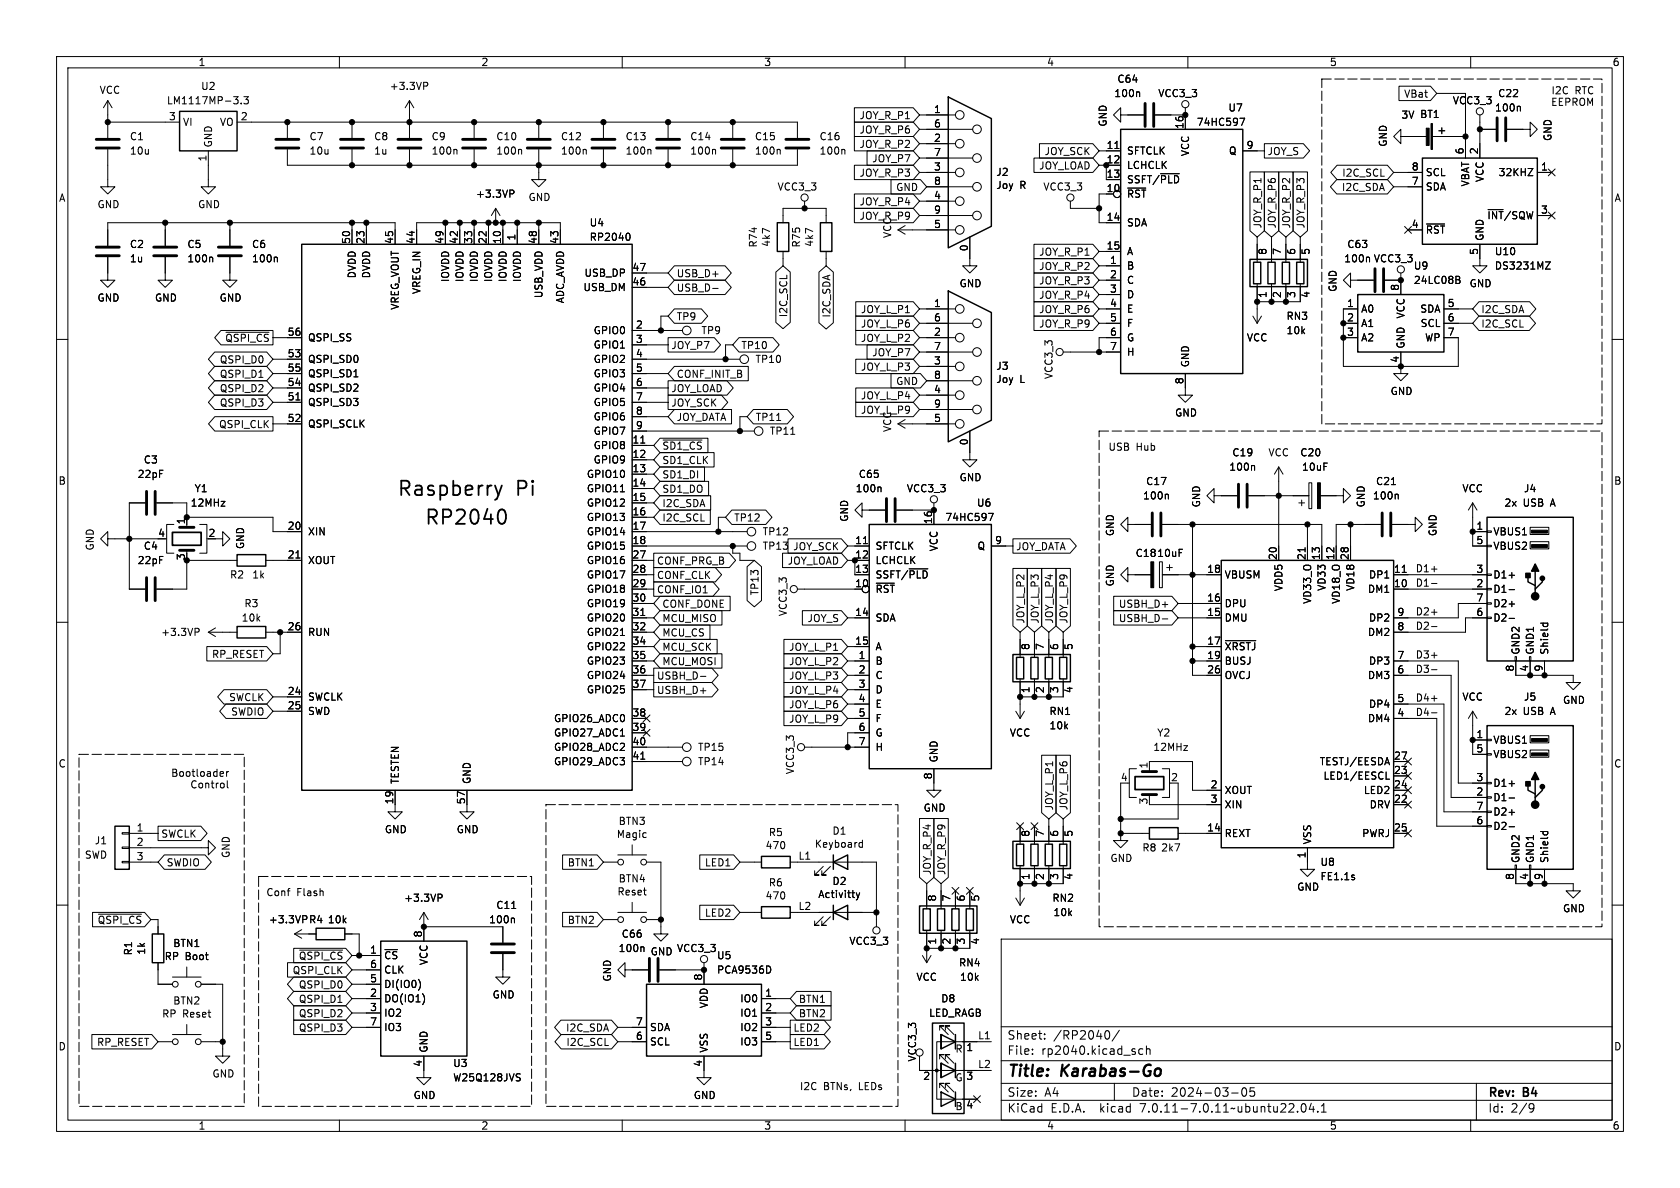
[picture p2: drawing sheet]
<svg xmlns="http://www.w3.org/2000/svg" width="297mm" height="210mm" viewBox="0 0 297 210" stroke-linecap="round" stroke-linejoin="round" font-family="sans-serif">
<defs><g id="words">
<g font-size="3.5">
<text x="70.1" y="88.1">Raspberry</text>
<text x="91.2" y="88.1">Pi</text>
<text x="74.9" y="93.2">RP2040</text>
</g>
<g font-size="2.8">
<text x="178" y="190.9">Title:</text>
<text x="187.7" y="190.9">Karabas-Go</text>
</g>
<g font-size="2.1">
<text x="178" y="184">Sheet:</text>
<text x="186.2" y="184">/RP2040/</text>
<text x="178" y="186.7">File:</text>
<text x="184.1" y="186.7">rp2040.kicad_sch</text>
<text x="178" y="196.9">KiCad</text>
<text x="178" y="194.1">Size:</text>
<text x="184.7" y="194.1">A4</text>
<text x="185.7" y="196.9">E.D.A.</text>
<text x="194.6" y="196.9">kicad</text>
<text x="200" y="194.1">Date:</text>
<text x="201.8" y="196.9">7.0.11-7.0.11~ubuntu22.04.1</text>
<text x="207" y="194.1">2024-03-05</text>
<text x="263" y="194.3">Rev:</text>
<text x="263" y="196.9">Id:</text>
<text x="267.1" y="196.9">2/9</text>
<text x="269.4" y="194.3">B4</text>
</g>
<g font-size="1.8">
<text x="35" y="11.9">1</text>
<text x="85" y="11.9">2</text>
<text x="135" y="11.9">3</text>
<text x="185" y="11.9">4</text>
<text x="235" y="11.9">5</text>
<text x="285" y="11.9">6</text>
<text x="17.5" y="16.8">VCC</text>
<text x="35.5" y="16.1">U2</text>
<text x="68.8" y="16.1">+3.3VP</text>
<text x="196.9" y="17.4">100n</text>
<text x="197.4" y="14.8">C64</text>
<text x="204.7" y="17.4">VCC3_3</text>
<text x="248.1" y="17.5">VBat</text>
<text x="264.8" y="17.4">C22</text>
<text x="274.2" y="16.8">I2C</text>
<text x="278.4" y="16.8">RTC</text>
<text x="29.4" y="18.6">LM1117MP-3.3</text>
<text x="29.8" y="21.3">3</text>
<text x="32.3" y="22.5">VI</text>
<text x="38.8" y="22.5">VO</text>
<text x="42.5" y="21.3">2</text>
<text x="151.9" y="23.8">JOY_R_P6</text>
<text x="151.9" y="21.3">JOY_R_P1</text>
<text x="165" y="20.1">1</text>
<text x="165" y="22.6">6</text>
<text x="195.9" y="22.5" transform="rotate(-90 195.9 22.5)">GND</text>
<text x="209.3" y="22.9" transform="rotate(-90 209.3 22.9)">16</text>
<text x="211.5" y="22.5">74HC597</text>
<text x="217.1" y="19.9">U7</text>
<text x="247.7" y="21.2">3V BT1</text>
<text x="256.7" y="18.6">VCC3_3</text>
<text x="264.2" y="19.9">100n</text>
<text x="274.1" y="18.8">EEPROM</text>
<text x="22.9" y="25">C1</text>
<text x="22.9" y="27.5">10u</text>
<text x="36.6" y="28.6" transform="rotate(-90 36.6 28.6)">1</text>
<text x="37.7" y="26.2" transform="rotate(-90 37.7 26.2)">GND</text>
<text x="54.6" y="25">C7</text>
<text x="54.6" y="27.5">10u</text>
<text x="66" y="25">C8</text>
<text x="66" y="27.5">1u</text>
<text x="76.2" y="25">C9</text>
<text x="76.2" y="27.5">100n</text>
<text x="87.6" y="27.5">100n</text>
<text x="87.6" y="25">C10</text>
<text x="99.1" y="27.5">100n</text>
<text x="99.1" y="25">C12</text>
<text x="110.5" y="27.5">100n</text>
<text x="110.5" y="25">C13</text>
<text x="121.9" y="27.5">100n</text>
<text x="121.9" y="25">C14</text>
<text x="133.4" y="27.5">100n</text>
<text x="133.4" y="25">C15</text>
<text x="144.8" y="27.5">100n</text>
<text x="144.8" y="25">C16</text>
<text x="151.9" y="26.4">JOY_R_P2</text>
<text x="154.1" y="28.9">JOY_P7</text>
<text x="165" y="25.1">2</text>
<text x="165" y="27.7">7</text>
<text x="184.6" y="27.6">JOY_SCK</text>
<text x="195.5" y="26.4">11</text>
<text x="195.5" y="29">12</text>
<text x="199.1" y="27.5">SFTCLK</text>
<text x="210.4" y="27.7" transform="rotate(-90 210.4 27.7)">VCC</text>
<text x="217.2" y="27.5">Q</text>
<text x="220.3" y="26.4">9</text>
<text x="224" y="27.6">JOY_S</text>
<text x="245.4" y="26" transform="rotate(-90 245.4 26)">GND</text>
<text x="258.8" y="27.4" transform="rotate(-90 258.8 27.4)">6</text>
<text x="261.4" y="27.4" transform="rotate(-90 261.4 27.4)">2</text>
<text x="274.5" y="25" transform="rotate(-90 274.5 25)">GND</text>
<text x="10.3" y="35.9">A</text>
<text x="84.1" y="35.2">+3.3VP</text>
<text x="93.3" y="35.7">GND</text>
<text x="137.4" y="33.9">VCC3_3</text>
<text x="151.9" y="31.4">JOY_R_P3</text>
<text x="158.3" y="34">GND</text>
<text x="165" y="30.2">3</text>
<text x="165" y="35.3">4</text>
<text x="165" y="32.8">8</text>
<text x="176" y="31.3">J2</text>
<text x="176" y="33.6">Joy</text>
<text x="180.3" y="33.6">R</text>
<text x="183.6" y="30.2">JOY_LOAD</text>
<text x="184.4" y="33.9">VCC3_3</text>
<text x="195.5" y="34">10</text>
<text x="195.5" y="31.5">13</text>
<text x="199.1" y="35.2">~{RST}</text>
<text x="199.1" y="30.1">LCHCLK</text>
<text x="199.1" y="32.6">SSFT/~{PLD}</text>
<text x="237.1" y="34">I2C_SDA</text>
<text x="237.2" y="31.4">I2C_SCL</text>
<text x="249.5" y="32.8">7</text>
<text x="249.5" y="30.2">8</text>
<text x="252" y="33.9">SDA</text>
<text x="252" y="31.3">SCL</text>
<text x="259.9" y="33.1" transform="rotate(-90 259.9 33.1)">VBAT</text>
<text x="262.5" y="32.3" transform="rotate(-90 262.5 32.3)">VCC</text>
<text x="264.8" y="31.3">32KHZ</text>
<text x="272.3" y="30.2">1</text>
<text x="285.3" y="35.9">A</text>
<text x="17.1" y="37">GND</text>
<text x="34.9" y="37">GND</text>
<text x="104.1" y="40.2">U4</text>
<text x="151.9" y="36.5">JOY_R_P4</text>
<text x="151.9" y="39.1">JOY_R_P9</text>
<text x="165" y="40.4">5</text>
<text x="165" y="37.8">9</text>
<text x="195.5" y="39.1">14</text>
<text x="199.1" y="40.2">SDA</text>
<text x="223.2" y="40.5" transform="rotate(-90 223.2 40.5)">JOY_R_P1</text>
<text x="225.7" y="40.5" transform="rotate(-90 225.7 40.5)">JOY_R_P6</text>
<text x="228.3" y="40.5" transform="rotate(-90 228.3 40.5)">JOY_R_P2</text>
<text x="230.8" y="40.5" transform="rotate(-90 230.8 40.5)">JOY_R_P3</text>
<text x="249.5" y="40.4">4</text>
<text x="252" y="41.5">~{RST}</text>
<text x="262.8" y="39">~{INT}/SQW</text>
<text x="272.3" y="37.8">3</text>
<text x="22.9" y="44">C2</text>
<text x="22.9" y="46.6">1u</text>
<text x="33" y="44">C5</text>
<text x="33" y="46.6">100n</text>
<text x="44.5" y="44">C6</text>
<text x="44.5" y="46.6">100n</text>
<text x="62" y="43.2" transform="rotate(-90 62 43.2)">50</text>
<text x="64.5" y="43.2" transform="rotate(-90 64.5 43.2)">23</text>
<text x="69.6" y="43.2" transform="rotate(-90 69.6 43.2)">45</text>
<text x="73.4" y="43.2" transform="rotate(-90 73.4 43.2)">44</text>
<text x="78.5" y="43.2" transform="rotate(-90 78.5 43.2)">49</text>
<text x="81" y="43.2" transform="rotate(-90 81 43.2)">42</text>
<text x="83.6" y="43.2" transform="rotate(-90 83.6 43.2)">33</text>
<text x="86.1" y="43.2" transform="rotate(-90 86.1 43.2)">22</text>
<text x="88.6" y="43.2" transform="rotate(-90 88.6 43.2)">10</text>
<text x="91.2" y="42.6" transform="rotate(-90 91.2 42.6)">1</text>
<text x="95" y="43.2" transform="rotate(-90 95 43.2)">48</text>
<text x="98.8" y="43.2" transform="rotate(-90 98.8 43.2)">43</text>
<text x="104.1" y="42.8">RP2040</text>
<text x="134" y="43.9" transform="rotate(-90 134 43.9)">R74</text>
<text x="136.3" y="43.7" transform="rotate(-90 136.3 43.7)">4k7</text>
<text x="141.7" y="43.9" transform="rotate(-90 141.7 43.9)">R75</text>
<text x="144" y="43.7" transform="rotate(-90 144 43.7)">4k7</text>
<text x="157.8" y="42.2" transform="rotate(-90 157.8 42.2)">VCC</text>
<text x="171.2" y="44.5" transform="rotate(-90 171.2 44.5)">0</text>
<text x="183.6" y="47.9">JOY_R_P2</text>
<text x="183.6" y="45.4">JOY_R_P1</text>
<text x="195.5" y="44.2">15</text>
<text x="196.1" y="46.7">1</text>
<text x="199.1" y="47.9">B</text>
<text x="199.1" y="45.3">A</text>
<text x="224.2" y="45.2" transform="rotate(-90 224.2 45.2)">8</text>
<text x="226.8" y="45.2" transform="rotate(-90 226.8 45.2)">7</text>
<text x="229.3" y="45.2" transform="rotate(-90 229.3 45.2)">6</text>
<text x="231.9" y="45.2" transform="rotate(-90 231.9 45.2)">5</text>
<text x="237.5" y="46.6">100n</text>
<text x="238.1" y="44">C63</text>
<text x="242.8" y="46.6">VCC3_3</text>
<text x="249.9" y="47.9">U9</text>
<text x="261.4" y="45.2" transform="rotate(-90 261.4 45.2)">5</text>
<text x="262.5" y="42.7" transform="rotate(-90 262.5 42.7)">GND</text>
<text x="264.2" y="45.3">U10</text>
<text x="264.2" y="47.9">DS3231MZ</text>
<text x="17.1" y="53.5">GND</text>
<text x="27.3" y="53.5">GND</text>
<text x="38.7" y="53.5">GND</text>
<text x="63.1" y="49.3" transform="rotate(-90 63.1 49.3)">DVDD</text>
<text x="65.6" y="49.3" transform="rotate(-90 65.6 49.3)">DVDD</text>
<text x="74.5" y="52.1" transform="rotate(-90 74.5 52.1)">VREG_IN</text>
<text x="79.6" y="50" transform="rotate(-90 79.6 50)">IOVDD</text>
<text x="82.1" y="50" transform="rotate(-90 82.1 50)">IOVDD</text>
<text x="84.7" y="50" transform="rotate(-90 84.7 50)">IOVDD</text>
<text x="87.2" y="50" transform="rotate(-90 87.2 50)">IOVDD</text>
<text x="89.8" y="50" transform="rotate(-90 89.8 50)">IOVDD</text>
<text x="92.3" y="50" transform="rotate(-90 92.3 50)">IOVDD</text>
<text x="96.1" y="52.8" transform="rotate(-90 96.1 52.8)">USB_VDD</text>
<text x="99.9" y="53.7" transform="rotate(-90 99.9 53.7)">ADC_AVDD</text>
<text x="103" y="51.7">USB_DM</text>
<text x="103.2" y="49.1">USB_DP</text>
<text x="111.7" y="50.5">46</text>
<text x="111.7" y="48">47</text>
<text x="119.5" y="49.2">USB_D+</text>
<text x="119.5" y="51.8">USB_D-</text>
<text x="169.5" y="51">GND</text>
<text x="183.6" y="50.5">JOY_R_P3</text>
<text x="183.6" y="53">JOY_R_P4</text>
<text x="196.1" y="49.3">2</text>
<text x="196.1" y="51.8">3</text>
<text x="199.1" y="50.4">C</text>
<text x="199.1" y="52.9">D</text>
<text x="224.2" y="52.8" transform="rotate(-90 224.2 52.8)">1</text>
<text x="226.8" y="52.8" transform="rotate(-90 226.8 52.8)">2</text>
<text x="229.3" y="52.8" transform="rotate(-90 229.3 52.8)">3</text>
<text x="231.9" y="52.8" transform="rotate(-90 231.9 52.8)">4</text>
<text x="236.5" y="51.7" transform="rotate(-90 236.5 51.7)">GND</text>
<text x="247.4" y="51.5" transform="rotate(-90 247.4 51.5)">8</text>
<text x="249.9" y="50.4">24LC08B</text>
<text x="259.7" y="51">GND</text>
<text x="50.8" y="59.4">56</text>
<text x="70.7" y="54.9" transform="rotate(-90 70.7 54.9)">VREG_VOUT</text>
<text x="104.9" y="59.3">GPIO0</text>
<text x="112.3" y="58.2">2</text>
<text x="119.5" y="56.8">TP9</text>
<text x="123.9" y="59.3">TP9</text>
<text x="139.4" y="56.2" transform="rotate(-90 139.4 56.2)">I2C_SCL</text>
<text x="147" y="56.2" transform="rotate(-90 147 56.2)">I2C_SDA</text>
<text x="152.1" y="58.1">JOY_L_P6</text>
<text x="152.1" y="55.6">JOY_L_P1</text>
<text x="165" y="54.4">1</text>
<text x="165" y="59.4">2</text>
<text x="165" y="56.9">6</text>
<text x="183.6" y="55.6">JOY_R_P6</text>
<text x="183.6" y="58.1">JOY_R_P9</text>
<text x="196.1" y="54.4">4</text>
<text x="196.1" y="56.9">5</text>
<text x="196.1" y="59.4">6</text>
<text x="199.1" y="55.5">E</text>
<text x="199.1" y="58">F</text>
<text x="227.3" y="59.3">10k</text>
<text x="227.3" y="56.7">RN3</text>
<text x="238.1" y="54.4">1</text>
<text x="238.1" y="56.9">2</text>
<text x="238.1" y="59.4">3</text>
<text x="240.5" y="55.5">A0</text>
<text x="240.5" y="58">A1</text>
<text x="248.5" y="56.4" transform="rotate(-90 248.5 56.4)">VCC</text>
<text x="251" y="55.5">SDA</text>
<text x="251.1" y="58">SCL</text>
<text x="255.8" y="54.4">5</text>
<text x="255.8" y="56.9">6</text>
<text x="255.8" y="59.4">7</text>
<text x="261.8" y="55.6">I2C_SDA</text>
<text x="261.8" y="58.1">I2C_SCL</text>
<text x="38.8" y="64.5">QSPI_D0</text>
<text x="39.7" y="60.6">~{QSPI_CS}</text>
<text x="50.8" y="63.2">53</text>
<text x="50.8" y="65.8">55</text>
<text x="54.4" y="64.4">QSPI_SD0</text>
<text x="54.4" y="60.6">QSPI_SS</text>
<text x="104.9" y="61.8">GPIO1</text>
<text x="104.9" y="64.4">GPIO2</text>
<text x="112.3" y="60.7">3</text>
<text x="112.3" y="63.2">4</text>
<text x="112.3" y="65.8">5</text>
<text x="118.6" y="61.9">JOY_P7</text>
<text x="131" y="61.9">TP10</text>
<text x="133.5" y="64.4">TP10</text>
<text x="152.1" y="60.6">JOY_L_P2</text>
<text x="152.1" y="65.7">JOY_L_P3</text>
<text x="154.1" y="63.2">JOY_P7</text>
<text x="165" y="64.5">3</text>
<text x="165" y="62">7</text>
<text x="176" y="65.6">J3</text>
<text x="196.1" y="62">7</text>
<text x="199.1" y="60.6">G</text>
<text x="199.1" y="63.1">H</text>
<text x="210.4" y="65" transform="rotate(-90 210.4 65)">GND</text>
<text x="220.3" y="60.6">VCC</text>
<text x="240.5" y="60.6">A2</text>
<text x="247.4" y="64.2" transform="rotate(-90 247.4 64.2)">4</text>
<text x="248.5" y="61.7" transform="rotate(-90 248.5 61.7)">GND</text>
<text x="251.8" y="60.6">WP</text>
<text x="38.8" y="67">QSPI_D1</text>
<text x="38.8" y="69.5">QSPI_D2</text>
<text x="50.8" y="70.9">51</text>
<text x="50.8" y="68.3">54</text>
<text x="54.4" y="72">QSPI_SD3</text>
<text x="54.4" y="69.4">QSPI_SD2</text>
<text x="54.4" y="66.9">QSPI_SD1</text>
<text x="104.9" y="66.9">GPIO3</text>
<text x="104.9" y="69.4">GPIO4</text>
<text x="104.9" y="72">GPIO5</text>
<text x="112.3" y="68.3">6</text>
<text x="112.3" y="70.9">7</text>
<text x="118.6" y="69.5">JOY_LOAD</text>
<text x="119.5" y="67">CONF_INIT_B</text>
<text x="152.1" y="70.8">JOY_L_P4</text>
<text x="158.3" y="68.3">GND</text>
<text x="165" y="69.6">4</text>
<text x="165" y="67.1">8</text>
<text x="176" y="67.9">Joy</text>
<text x="180.3" y="67.9">L</text>
<text x="186.3" y="67.1" transform="rotate(-90 186.3 67.1)">VCC3_3</text>
<text x="209.3" y="68" transform="rotate(-90 209.3 68)">8</text>
<text x="245.7" y="70">GND</text>
<text x="38.6" y="75.9">QSPI_CLK</text>
<text x="38.8" y="72.1">QSPI_D3</text>
<text x="50.8" y="74.7">52</text>
<text x="54.4" y="75.8">QSPI_SCLK</text>
<text x="104.9" y="74.5">GPIO6</text>
<text x="104.9" y="77.1">GPIO7</text>
<text x="112.3" y="73.4">8</text>
<text x="112.3" y="75.9">9</text>
<text x="118.6" y="72.1">JOY_SCK</text>
<text x="119.5" y="74.6">JOY_DATA</text>
<text x="133.5" y="74.6">TP11</text>
<text x="136" y="77.1">TP11</text>
<text x="152.1" y="73.3">JOY_L_P9</text>
<text x="157.8" y="76.5" transform="rotate(-90 157.8 76.5)">VCC</text>
<text x="165" y="74.7">5</text>
<text x="165" y="72.1">9</text>
<text x="207.6" y="73.8">GND</text>
<text x="25.3" y="82.1">C3</text>
<text x="104.9" y="79.6">GPIO8</text>
<text x="104.9" y="82.1">GPIO9</text>
<text x="111.7" y="78.5">11</text>
<text x="111.7" y="81">12</text>
<text x="111.7" y="83.6">13</text>
<text x="117" y="82.2">SD1_CLK</text>
<text x="117" y="79.7">~{SD1_CS}</text>
<text x="171.2" y="78.8" transform="rotate(-90 171.2 78.8)">0</text>
<text x="195.9" y="79.8">USB</text>
<text x="200.8" y="79.8">Hub</text>
<text x="217.2" y="83.4">100n</text>
<text x="217.8" y="80.9">C19</text>
<text x="224.1" y="80.9">VCC</text>
<text x="229.8" y="80.9">C20</text>
<text x="230.1" y="83.4">10uF</text>
<text x="10.3" y="85.9">B</text>
<text x="24.2" y="84.7">22pF</text>
<text x="33.6" y="89.8">12MHz</text>
<text x="34.3" y="87.2">Y1</text>
<text x="103.6" y="84.7">GPIO10</text>
<text x="103.6" y="87.2">GPIO11</text>
<text x="103.6" y="89.8">GPIO12</text>
<text x="111.7" y="86.1">14</text>
<text x="111.7" y="88.6">15</text>
<text x="117" y="89.9">I2C_SDA</text>
<text x="117" y="84.8">SD1_DI</text>
<text x="117" y="87.3">SD1_DO</text>
<text x="151.2" y="87.2">100n</text>
<text x="151.7" y="84.7">C65</text>
<text x="160.2" y="87.2">VCC3_3</text>
<text x="169.5" y="85.3">GND</text>
<text x="172.6" y="89.8">U6</text>
<text x="202" y="88.5">100n</text>
<text x="202.5" y="86">C17</text>
<text x="212.4" y="89.8" transform="rotate(-90 212.4 89.8)">GND</text>
<text x="241.5" y="89.8" transform="rotate(-90 241.5 89.8)">GND</text>
<text x="242.6" y="88.5">100n</text>
<text x="243.2" y="86">C21</text>
<text x="258.4" y="87.2">VCC</text>
<text x="265.9" y="89.8">2x</text>
<text x="269.3" y="89.8">USB</text>
<text x="269.3" y="87.2">J4</text>
<text x="274.3" y="89.8">A</text>
<text x="285.3" y="85.9">B</text>
<text x="27.9" y="95">4</text>
<text x="32.8" y="92.8" transform="rotate(-90 32.8 92.8)">1</text>
<text x="36.8" y="95">2</text>
<text x="50.8" y="93.7">20</text>
<text x="54.4" y="94.8">XIN</text>
<text x="103.6" y="92.3">GPIO13</text>
<text x="103.6" y="94.8">GPIO14</text>
<text x="111.7" y="91.2">16</text>
<text x="111.7" y="93.7">17</text>
<text x="117" y="92.4">I2C_SCL</text>
<text x="129.7" y="92.4">TP12</text>
<text x="134.7" y="94.8">TP12</text>
<text x="150.1" y="92.3" transform="rotate(-90 150.1 92.3)">GND</text>
<text x="164.8" y="92.8" transform="rotate(-90 164.8 92.8)">16</text>
<text x="167" y="92.3">74HC597</text>
<text x="197.1" y="94.9" transform="rotate(-90 197.1 94.9)">GND</text>
<text x="254.2" y="94.9" transform="rotate(-90 254.2 94.9)">GND</text>
<text x="260.9" y="93.7">1</text>
<text x="263.9" y="94.8">VBUS1</text>
<text x="16.8" y="97.4" transform="rotate(-90 16.8 97.4)">GND</text>
<text x="24.2" y="99.9">22pF</text>
<text x="25.3" y="97.4">C4</text>
<text x="32.8" y="99.1" transform="rotate(-90 32.8 99.1)">3</text>
<text x="43.4" y="97.2" transform="rotate(-90 43.4 97.2)">GND</text>
<text x="50.8" y="98.8">21</text>
<text x="54.4" y="99.9">XOUT</text>
<text x="103.6" y="97.4">GPIO15</text>
<text x="103.6" y="99.9">GPIO16</text>
<text x="111.7" y="96.3">18</text>
<text x="111.7" y="98.8">27</text>
<text x="111.7" y="101.3">28</text>
<text x="116" y="100">CONF_PRG_B</text>
<text x="134.7" y="97.4">TP13 JOY_SCK</text>
<text x="139.2" y="100">JOY_LOAD</text>
<text x="151.1" y="96.3">11</text>
<text x="151.1" y="98.8">12</text>
<text x="151.1" y="101.3">13</text>
<text x="154.7" y="97.4">SFTCLK</text>
<text x="154.7" y="99.9">LCHCLK</text>
<text x="166" y="97.6" transform="rotate(-90 166 97.6)">VCC</text>
<text x="172.7" y="97.4">Q</text>
<text x="175.8" y="96.3">9</text>
<text x="179.5" y="97.5">JOY_DATA</text>
<text x="200.7" y="98.7">C18</text>
<text x="204.5" y="98.7">10uF</text>
<text x="213.3" y="101.3">18</text>
<text x="225.8" y="99.1" transform="rotate(-90 225.8 99.1)">20</text>
<text x="230.9" y="99.1" transform="rotate(-90 230.9 99.1)">21</text>
<text x="233.4" y="99.1" transform="rotate(-90 233.4 99.1)">13</text>
<text x="236" y="99.1" transform="rotate(-90 236 99.1)">12</text>
<text x="238.5" y="99.1" transform="rotate(-90 238.5 99.1)">28</text>
<text x="246.3" y="101.3">11</text>
<text x="250.2" y="101.3">D1+</text>
<text x="260.9" y="101.3">3</text>
<text x="260.9" y="96.3">5</text>
<text x="263.9" y="97.4">VBUS2</text>
<text x="40.6" y="102.5">R2</text>
<text x="43.1" y="107.5">R3</text>
<text x="44.5" y="102.5">1k</text>
<text x="103.6" y="102.5">GPIO17</text>
<text x="103.6" y="105">GPIO18</text>
<text x="103.6" y="107.5">GPIO19</text>
<text x="111.7" y="103.9">29</text>
<text x="111.7" y="106.4">30</text>
<text x="116" y="105.1">CONF_IO1</text>
<text x="116" y="102.6">CONF_CLK</text>
<text x="117" y="107.6">CONF_DONE</text>
<text x="134.3" y="105.3" transform="rotate(-90 134.3 105.3)">TP13</text>
<text x="151.1" y="103.9">10</text>
<text x="154.7" y="105">~{RST}</text>
<text x="154.7" y="102.5">SSFT/~{PLD}</text>
<text x="197.1" y="103.8" transform="rotate(-90 197.1 103.8)">GND</text>
<text x="197.7" y="107.6">USBH_D+</text>
<text x="213.3" y="106.4">16</text>
<text x="216.4" y="107.5">DPU</text>
<text x="216.4" y="102.5">VBUSM</text>
<text x="226.9" y="104.6" transform="rotate(-90 226.9 104.6)">VDD5</text>
<text x="232" y="106.8" transform="rotate(-90 232 106.8)">VD33_O</text>
<text x="234.5" y="104.5" transform="rotate(-90 234.5 104.5)">VD33</text>
<text x="237.1" y="106.8" transform="rotate(-90 237.1 106.8)">VD18_O</text>
<text x="239.6" y="104.5" transform="rotate(-90 239.6 104.5)">VD18</text>
<text x="241.7" y="105">DM1</text>
<text x="241.9" y="102.5">DP1</text>
<text x="246.3" y="103.9">10</text>
<text x="250.2" y="103.8">D1-</text>
<text x="260.9" y="103.9">2</text>
<text x="260.9" y="106.4">7</text>
<text x="263.9" y="105">D1-</text>
<text x="263.9" y="102.5">D1+</text>
<text x="263.9" y="107.5">D2+</text>
<text x="28.4" y="112.6">+3.3VP</text>
<text x="42.6" y="110.1">10k</text>
<text x="50.8" y="111.5">26</text>
<text x="54.4" y="112.6">RUN</text>
<text x="103.6" y="110.1">GPIO20</text>
<text x="103.6" y="112.6">GPIO21</text>
<text x="111.7" y="109">31</text>
<text x="111.7" y="111.5">32</text>
<text x="117" y="112.7">MCU_CS</text>
<text x="117" y="110.2">MCU_MISO</text>
<text x="139.3" y="109" transform="rotate(-90 139.3 109)">VCC3_3</text>
<text x="142.7" y="110.2">JOY_S</text>
<text x="151.1" y="109">14</text>
<text x="154.7" y="110.1">SDA</text>
<text x="181.3" y="110.3" transform="rotate(-90 181.3 110.3)">JOY_L_P2</text>
<text x="183.8" y="110.3" transform="rotate(-90 183.8 110.3)">JOY_L_P3</text>
<text x="186.4" y="110.3" transform="rotate(-90 186.4 110.3)">JOY_L_P4</text>
<text x="188.9" y="110.3" transform="rotate(-90 188.9 110.3)">JOY_L_P9</text>
<text x="197.7" y="110.2">USBH_D-</text>
<text x="213.3" y="109">15</text>
<text x="216.4" y="110.1">DMU</text>
<text x="241.7" y="112.6">DM2</text>
<text x="241.9" y="110.1">DP2</text>
<text x="246.9" y="111.5">8</text>
<text x="246.9" y="109">9</text>
<text x="250.2" y="108.9">D2+</text>
<text x="250.2" y="111.4">D2-</text>
<text x="260.9" y="109">6</text>
<text x="263.9" y="110.1">D2-</text>
<text x="37.4" y="116.5">RP_RESET</text>
<text x="103.6" y="115.2">GPIO22</text>
<text x="103.6" y="117.7">GPIO23</text>
<text x="111.7" y="114">34</text>
<text x="111.7" y="116.6">35</text>
<text x="111.7" y="119.1">36</text>
<text x="117" y="115.3">MCU_SCK</text>
<text x="117" y="117.8">MCU_MOSI</text>
<text x="139.4" y="115.3">JOY_L_P1</text>
<text x="139.4" y="117.8">JOY_L_P2</text>
<text x="151.1" y="114">15</text>
<text x="151.7" y="116.6">1</text>
<text x="151.7" y="119.1">2</text>
<text x="154.7" y="117.7">B</text>
<text x="154.7" y="115.2">A</text>
<text x="182.3" y="115" transform="rotate(-90 182.3 115)">8</text>
<text x="184.9" y="115" transform="rotate(-90 184.9 115)">7</text>
<text x="187.4" y="115" transform="rotate(-90 187.4 115)">6</text>
<text x="189.9" y="115" transform="rotate(-90 189.9 115)">5</text>
<text x="213.3" y="114">17</text>
<text x="213.3" y="116.6">19</text>
<text x="213.3" y="119.1">26</text>
<text x="216.4" y="115.2">~{XRSTJ}</text>
<text x="216.4" y="117.7">BUSJ</text>
<text x="241.9" y="117.7">DP3</text>
<text x="246.9" y="119.1">6</text>
<text x="246.9" y="116.6">7</text>
<text x="250.2" y="116.5">D3+</text>
<text x="250.2" y="119">D3-</text>
<text x="267.7" y="118.8" transform="rotate(-90 267.7 118.8)">8</text>
<text x="268.8" y="115.8" transform="rotate(-90 268.8 115.8)">GND2</text>
<text x="270.3" y="118.8" transform="rotate(-90 270.3 118.8)">4</text>
<text x="271.4" y="115.8" transform="rotate(-90 271.4 115.8)">GND1</text>
<text x="272.8" y="118.8" transform="rotate(-90 272.8 118.8)">9</text>
<text x="273.9" y="115.8" transform="rotate(-90 273.9 115.8)">Shield</text>
<text x="40.4" y="124.1">SWCLK</text>
<text x="50.8" y="122.9">24</text>
<text x="50.8" y="125.5">25</text>
<text x="54.4" y="124.1">SWCLK</text>
<text x="103.6" y="120.2">GPIO24</text>
<text x="103.6" y="122.8">GPIO25</text>
<text x="111.7" y="121.7">37</text>
<text x="116" y="122.9">USBH_D+</text>
<text x="116" y="120.3">USBH_D-</text>
<text x="139.4" y="120.3">JOY_L_P3</text>
<text x="139.4" y="122.9">JOY_L_P4</text>
<text x="139.4" y="125.4">JOY_L_P6</text>
<text x="151.7" y="121.7">3</text>
<text x="151.7" y="124.2">4</text>
<text x="154.7" y="120.2">C</text>
<text x="154.7" y="122.8">D</text>
<text x="154.7" y="125.3">E</text>
<text x="182.3" y="122.6" transform="rotate(-90 182.3 122.6)">1</text>
<text x="184.9" y="122.6" transform="rotate(-90 184.9 122.6)">2</text>
<text x="187.4" y="122.6" transform="rotate(-90 187.4 122.6)">3</text>
<text x="189.9" y="122.6" transform="rotate(-90 189.9 122.6)">4</text>
<text x="216.4" y="120.2">OVCJ</text>
<text x="241.7" y="120.2">DM3</text>
<text x="241.9" y="125.3">DP4</text>
<text x="246.9" y="124.2">5</text>
<text x="250.2" y="124.1">D4+</text>
<text x="258.4" y="124.1">VCC</text>
<text x="269.3" y="124.1">J5</text>
<text x="276.2" y="124.6">GND</text>
<text x="40.8" y="126.7">SWDIO</text>
<text x="54.4" y="126.6">SWD</text>
<text x="97.8" y="127.9">GPIO26_ADC0</text>
<text x="97.8" y="130.4">GPIO27_ADC1</text>
<text x="111.7" y="126.7">38</text>
<text x="111.7" y="129.3">39</text>
<text x="111.7" y="131.8">40</text>
<text x="139.4" y="128">JOY_L_P9</text>
<text x="151.7" y="126.7">5</text>
<text x="151.7" y="129.3">6</text>
<text x="151.7" y="131.8">7</text>
<text x="154.7" y="127.9">F</text>
<text x="154.7" y="130.4">G</text>
<text x="178.4" y="130.4">VCC</text>
<text x="185.4" y="129.1">10k</text>
<text x="185.4" y="126.6">RN1</text>
<text x="204.5" y="130.4">Y2</text>
<text x="241.7" y="127.9">DM4</text>
<text x="246.9" y="126.7">4</text>
<text x="250.2" y="126.7">D4-</text>
<text x="260.9" y="130.6">1</text>
<text x="263.9" y="131.7">VBUS1</text>
<text x="265.9" y="126.6">2x</text>
<text x="269.3" y="126.6">USB</text>
<text x="274.3" y="126.6">A</text>
<text x="10.3" y="135.9">C</text>
<text x="30.2" y="137.4">Bootloader</text>
<text x="97.8" y="132.9">GPIO28_ADC2</text>
<text x="97.8" y="135.5">GPIO29_ADC3</text>
<text x="111.7" y="134.4">41</text>
<text x="123.3" y="135.5">TP14</text>
<text x="123.3" y="132.9">TP15</text>
<text x="140.6" y="137" transform="rotate(-90 140.6 137)">VCC3_3</text>
<text x="154.7" y="132.9">H</text>
<text x="164.8" y="137.9" transform="rotate(-90 164.8 137.9)">8</text>
<text x="166" y="134.9" transform="rotate(-90 166 134.9)">GND</text>
<text x="202.9" y="136" transform="rotate(-90 202.9 136)">1</text>
<text x="203.8" y="132.9">12MHz</text>
<text x="233.2" y="135.5">TESTJ/EESDA</text>
<text x="246.3" y="136.9">23</text>
<text x="246.3" y="134.4">27</text>
<text x="260.9" y="133.1">5</text>
<text x="263.9" y="134.2">VBUS2</text>
<text x="285.3" y="135.9">C</text>
<text x="33.5" y="139.5">Control</text>
<text x="69.6" y="142.3" transform="rotate(-90 69.6 142.3)">19</text>
<text x="70.7" y="138.7" transform="rotate(-90 70.7 138.7)">TESTEN</text>
<text x="82.3" y="142.3" transform="rotate(-90 82.3 142.3)">57</text>
<text x="83.4" y="138.7" transform="rotate(-90 83.4 138.7)">GND</text>
<text x="163.2" y="143.7">GND</text>
<text x="186.4" y="143.4" transform="rotate(-90 186.4 143.4)">JOY_L_P1</text>
<text x="188.9" y="143.4" transform="rotate(-90 188.9 143.4)">JOY_L_P6</text>
<text x="198" y="138.2">4</text>
<text x="202.9" y="142.3" transform="rotate(-90 202.9 142.3)">3</text>
<text x="206.9" y="138.2">2</text>
<text x="213.9" y="139.4">2</text>
<text x="213.9" y="142">3</text>
<text x="216.4" y="140.6">XOUT</text>
<text x="216.4" y="143.1">XIN</text>
<text x="233.9" y="138">LED1/EESCL</text>
<text x="241" y="140.6">LED2</text>
<text x="242" y="143.1">DRV</text>
<text x="246.3" y="142">22</text>
<text x="246.3" y="139.4">24</text>
<text x="260.9" y="140.7">2</text>
<text x="260.9" y="138.2">3</text>
<text x="260.9" y="143.3">7</text>
<text x="263.9" y="141.8">D1-</text>
<text x="263.9" y="139.3">D1+</text>
<text x="16.7" y="149.5">J1</text>
<text x="24.1" y="147.1">1</text>
<text x="24.1" y="149.6">2</text>
<text x="28.4" y="148.3">SWCLK</text>
<text x="67.9" y="147.5">GND</text>
<text x="80.6" y="147.5">GND</text>
<text x="108.9" y="148.3">Magic</text>
<text x="109.3" y="146">BTN3</text>
<text x="135.8" y="148">R5</text>
<text x="147.1" y="147.8">D1</text>
<text x="182.3" y="148" transform="rotate(-90 182.3 148)">8</text>
<text x="184.9" y="148" transform="rotate(-90 184.9 148)">7</text>
<text x="187.4" y="148" transform="rotate(-90 187.4 148)">6</text>
<text x="189.9" y="148" transform="rotate(-90 189.9 148)">5</text>
<text x="213.3" y="147.1">14</text>
<text x="216.4" y="148.2">REXT</text>
<text x="232" y="149.4" transform="rotate(-90 232 149.4)">VSS</text>
<text x="240.7" y="148.2">PWRJ</text>
<text x="246.3" y="147.1">25</text>
<text x="260.9" y="145.8">6</text>
<text x="263.9" y="146.9">D2-</text>
<text x="263.9" y="144.4">D2+</text>
<text x="14.9" y="152">SWD</text>
<text x="24.1" y="152.1">3</text>
<text x="29.4" y="153.4">SWDIO</text>
<text x="40.8" y="151.8" transform="rotate(-90 40.8 151.8)">GND</text>
<text x="100.3" y="153.4">BTN1</text>
<text x="124.5" y="153.4">LED1</text>
<text x="135.2" y="150.3">470</text>
<text x="141.1" y="152.1">L1</text>
<text x="144" y="150.1">Keyboard</text>
<text x="164.8" y="154.8" transform="rotate(-90 164.8 154.8)">JOY_R_P4</text>
<text x="167.3" y="154.8" transform="rotate(-90 167.3 154.8)">JOY_R_P9</text>
<text x="182.3" y="155.6" transform="rotate(-90 182.3 155.6)">1</text>
<text x="184.9" y="155.6" transform="rotate(-90 184.9 155.6)">2</text>
<text x="187.4" y="155.6" transform="rotate(-90 187.4 155.6)">3</text>
<text x="189.9" y="155.6" transform="rotate(-90 189.9 155.6)">4</text>
<text x="196.2" y="152.6">GND</text>
<text x="201.9" y="150.7">R8</text>
<text x="205.2" y="150.7">2k7</text>
<text x="230.9" y="151.8" transform="rotate(-90 230.9 151.8)">1</text>
<text x="233.3" y="153.3">U8</text>
<text x="233.3" y="155.8">FE1.1s</text>
<text x="267.7" y="155.6" transform="rotate(-90 267.7 155.6)">8</text>
<text x="268.8" y="152.7" transform="rotate(-90 268.8 152.7)">GND2</text>
<text x="270.3" y="155.6" transform="rotate(-90 270.3 155.6)">4</text>
<text x="271.4" y="152.7" transform="rotate(-90 271.4 152.7)">GND1</text>
<text x="272.8" y="155.6" transform="rotate(-90 272.8 155.6)">9</text>
<text x="273.9" y="152.7" transform="rotate(-90 273.9 152.7)">Shield</text>
<text x="47" y="158.5">Conf</text>
<text x="52.5" y="158.5">Flash</text>
<text x="71.4" y="159.6">+3.3VP</text>
<text x="87.6" y="160.9">C11</text>
<text x="109.1" y="158.5">Reset</text>
<text x="109.3" y="156.2">BTN4</text>
<text x="135.2" y="159.2">470</text>
<text x="135.8" y="156.9">R6</text>
<text x="141.1" y="160.9">L2</text>
<text x="144.6" y="159">Activitty</text>
<text x="147.1" y="156.6">D2</text>
<text x="165.8" y="159.5" transform="rotate(-90 165.8 159.5)">8</text>
<text x="168.4" y="159.5" transform="rotate(-90 168.4 159.5)">7</text>
<text x="170.9" y="159.5" transform="rotate(-90 170.9 159.5)">6</text>
<text x="173.4" y="159.5" transform="rotate(-90 173.4 159.5)">5</text>
<text x="186" y="159.6">RN2</text>
<text x="229.2" y="157.7">GND</text>
<text x="276.2" y="161.5">GND</text>
<text x="17.2" y="163.5">~{QSPI_CS}</text>
<text x="30.5" y="167.6">BTN1</text>
<text x="47.4" y="163.4">+3.3VP</text>
<text x="54.5" y="163.4">R4</text>
<text x="57.9" y="163.4">10k</text>
<text x="74.7" y="165.8" transform="rotate(-90 74.7 165.8)">8</text>
<text x="86.4" y="163.4">100n</text>
<text x="100.3" y="163.5">BTN2</text>
<text x="109.8" y="166">C66</text>
<text x="124.5" y="162.2">LED2</text>
<text x="150.1" y="167.2">VCC3_3</text>
<text x="165.8" y="167.1" transform="rotate(-90 165.8 167.1)">1</text>
<text x="168.4" y="167.1" transform="rotate(-90 168.4 167.1)">2</text>
<text x="170.9" y="167.1" transform="rotate(-90 170.9 167.1)">3</text>
<text x="173.4" y="167.1" transform="rotate(-90 173.4 167.1)">4</text>
<text x="178.4" y="163.4">VCC</text>
<text x="186.1" y="162.2">10k</text>
<text x="23.5" y="169" transform="rotate(-90 23.5 169)">R1</text>
<text x="25.9" y="168.9" transform="rotate(-90 25.9 168.9)">1k</text>
<text x="29" y="169.9">RP</text>
<text x="32.7" y="169.9">Boot</text>
<text x="51.6" y="172.4">QSPI_CLK</text>
<text x="52.7" y="169.9">~{QSPI_CS}</text>
<text x="65.3" y="168.7">1</text>
<text x="65.3" y="173.7">5</text>
<text x="65.3" y="171.2">6</text>
<text x="67.8" y="169.8">~{CS}</text>
<text x="67.8" y="172.3">CLK</text>
<text x="75.8" y="170.7" transform="rotate(-90 75.8 170.7)">VCC</text>
<text x="108.2" y="173.6" transform="rotate(-90 108.2 173.6)">GND</text>
<text x="109.3" y="168.5">100n</text>
<text x="114.9" y="169.1">GND</text>
<text x="119.6" y="168.5">VCC3_3</text>
<text x="124.2" y="173.4" transform="rotate(-90 124.2 173.4)">8</text>
<text x="126.7" y="169.8">U5</text>
<text x="126.7" y="172.3">PCA9536D</text>
<text x="161.9" y="173.6">VCC</text>
<text x="169.4" y="171">RN4</text>
<text x="169.6" y="173.6">10k</text>
<text x="30.5" y="177.8">BTN2</text>
<text x="52.7" y="177.5">QSPI_D1</text>
<text x="52.7" y="174.9">QSPI_D0</text>
<text x="65.3" y="176.3">2</text>
<text x="65.3" y="178.8">3</text>
<text x="67.8" y="177.4">DO(IO1)</text>
<text x="67.8" y="179.9">IO2</text>
<text x="67.8" y="174.9">DI(IO0)</text>
<text x="87" y="176.7">GND</text>
<text x="125.3" y="178.3" transform="rotate(-90 125.3 178.3)">VDD</text>
<text x="130.8" y="177.4">IO0</text>
<text x="130.8" y="179.9">IO1</text>
<text x="135.2" y="176.3">1</text>
<text x="135.2" y="178.8">2</text>
<text x="141.1" y="177.5">BTN1</text>
<text x="164.2" y="179.9">LED_RAGB</text>
<text x="166.3" y="177.4">D8</text>
<text x="10.3" y="185.9">D</text>
<text x="17.1" y="185.1">RP_RESET</text>
<text x="28.6" y="180.1">RP</text>
<text x="32.3" y="180.1">Reset</text>
<text x="52.7" y="182.6">QSPI_D3</text>
<text x="52.7" y="180">QSPI_D2</text>
<text x="65.3" y="181.4">7</text>
<text x="67.8" y="182.5">IO3</text>
<text x="100" y="182.6">I2C_SDA</text>
<text x="100" y="185.1">I2C_SCL</text>
<text x="112.3" y="183.9">6</text>
<text x="112.3" y="181.4">7</text>
<text x="114.8" y="185">SCL</text>
<text x="114.8" y="182.5">SDA</text>
<text x="130.8" y="182.5">IO2</text>
<text x="130.8" y="185">IO3</text>
<text x="135.2" y="181.4">3</text>
<text x="135.2" y="183.9">5</text>
<text x="140.2" y="185.1">LED1</text>
<text x="140.2" y="182.6">LED2</text>
<text x="141.1" y="180">BTN2</text>
<text x="172.8" y="183.8">L1</text>
<text x="285.3" y="185.9">D</text>
<text x="37.5" y="190.7">GND</text>
<text x="74.7" y="188.7" transform="rotate(-90 74.7 188.7)">4</text>
<text x="75.8" y="186.2" transform="rotate(-90 75.8 186.2)">GND</text>
<text x="80" y="191.4">W25Q128JVS</text>
<text x="80" y="188.8">U3</text>
<text x="124.2" y="188.7" transform="rotate(-90 124.2 188.7)">4</text>
<text x="125.3" y="186.2" transform="rotate(-90 125.3 186.2)">VSS</text>
<text x="162.2" y="187.8" transform="rotate(-90 162.2 187.8)">VCC3_3</text>
<text x="163.1" y="191.2">2</text>
<text x="168.8" y="191.4">G</text>
<text x="168.8" y="186.3">R</text>
<text x="170.7" y="186.1">1</text>
<text x="170.7" y="191.2">3</text>
<text x="172.8" y="188.9">L2</text>
<text x="73" y="194.5">GND</text>
<text x="122.6" y="194.5">GND</text>
<text x="141.3" y="192.8">I2C</text>
<text x="145.6" y="192.8">BTNs,</text>
<text x="151.9" y="192.8">LEDs</text>
<text x="168.8" y="196.5">B</text>
<text x="170.7" y="196.3">4</text>
<text x="35" y="199.9">1</text>
<text x="85" y="199.9">2</text>
<text x="135" y="199.9">3</text>
<text x="185" y="199.9">4</text>
<text x="235" y="199.9">5</text>
<text x="285" y="199.9">6</text>
</g>
</g></defs>
<g fill="none" stroke="#000" stroke-width=".18">
<path d="M10 10h277v190h-277zM12 12h273v186h-273zM19 17.8v6.6M19 17.8l-.7 1.3M19 17.8l.8 1.3M41.3 17.1h.8l-.4 .5M42 17.7v.5M42.6 18.2v.2M43.1 17.1h.8l-.4 .5 .3 .1v.5l-.1 .2-.6-.2M60 10v2M72.4 17.8v6.6M72.4 17.8l-.8 1.3"/>
<path d="M72.4 17.8l.8 1.3M74.9 14.5h.5l.2 .3-.1 .4h-.6M110 10v2M151 19h10.4l1.2 1.3-1.2 1.3h-10.4zM160 10v2M201.3 16.2l.2 .2v.7M209.5 19.1v3.8M210 10v2M247.3 15.2h5.6l1.1 1.3-1.1 1.3h-5.6zM254 16.5h5.1v11.4M260 10v2M268.6 18.8l.2 .2v.6"/>
<path d="M19 26.4v6.6h1.3l-1.3 1.3-1.2-1.3h1.2M19 21.6h12.7M29.2 39.4v4M36.8 26.7v6.3h1.3l-1.3 1.3-1.2-1.3h1.2M40.6 39.4v4M41.9 21.6h99.1v2.8M50.8 26.4v2.8h90.2v-2.8M50.8 21.6v2.8M62.2 21.6v2.8M62.2 26.4v2.8M62.2 39.4v3.8M64.8 39.4v3.8"/>
<path d="M72.4 26.4v2.8M78.7 39.4v3.8M80.6 26.4l.2 .2v.6M81.3 39.4v3.8M83.8 21.6v2.8M83.8 26.4v2.8M83.8 39.4v3.8M86.4 39.4v3.8M87.6 36.8l-.7 1.3M87.6 36.8v2.6M87.6 36.8l.8 1.3M88.9 39.4v3.8"/>
<path d="M90.1 33.6h.5l.3 .2-.2 .4-.6 .1M91.4 39.4v3.8M92 26.4l.2 .2v.6M95.2 26.4v5.4h1.3l-1.3 1.2-1.2-1.2h1.2M95.2 21.6v2.8M95.2 39.4v3.8M103.5 26.4l.1 .2v.6M106.7 21.6v2.8M106.7 26.4v2.8M114.9 26.4l.2 .2v.6M118.1 21.6v2.8M118.1 26.4v2.8"/>
<path d="M126.3 26.4l.2 .2v.6M129.5 21.6v2.8M129.5 26.4v2.8M137.8 26.4l.1 .2v.6M138.4 39.4v-2.6h7.6v2.6M142.2 35.6v1.2M149.2 26.4l.2 .2v.6M151 21.6h10.4l1.2 1.3-1.2 1.2h-10.4zM151 24.1h10.4l1.2 1.3-1.2 1.3h-10.4zM151 34.3h10.4l1.2 1.3-1.2 1.2h-10.4zM151 36.8h10.4l1.2 1.3-1.2 1.3h-10.4zM151 29.2h10.4l1.2 1.3-1.2 1.3h-10.4z"/>
<path d="M153.3 26.7h8.1l1.2 1.2-1.2 1.3h-8.1zM157.5 31.7h5.2l1.1 1.3-1.1 1.3h-5.2zM160 39.9l-1.3 .7M162.6 30.5h6.3M162.6 38.1h9.4M162.6 20.3h6.3M162.6 22.9h9.4M162.6 35.6h6.3M162.6 27.9h9.4M162.6 25.4h6.3M163.8 33h8.2M182.8 27.9h10.4l1.1 1.3-1.1 1.3h-10.4z"/>
<path d="M183.8 25.4h9.4l1.1 1.3-1.1 1.2h-9.4zM189.2 35.6v1.2h5.1M194.3 26.7h3.8M194.3 29.2h3.8M195.6 29.2v2.6h2.5M195.6 34.3h-1.3v5.1h3.8M197.1 26.3h.7M198.1 20.3v-1.2l-1.3 1.2 1.3 1.3v-1.3h4.1M199.4 33.2h3.2M204.2 20.3h5.3M205.2 30.7h3.3M219.2 20.9h.8l-.5 1.3"/>
<path d="M219.7 26.7h3.8M221 30.4h2.5v10.4l-1.3 1.1-1.2-1.1zM223.5 30.4h2.6v10.4l-1.3 1.1-1.3-1.1zM223.5 25.4h6.9l1.1 1.3-1.1 1.2h-6.9zM226.1 30.4h2.5v10.4l-1.3 1.1-1.2-1.1zM228.6 30.4h2.5v10.4l-1.2 1.1-1.3-1.1zM236.3 31.7h9l1.1 1.3-1.1 1.3h-9l-1.1-1.3zM236.4 29.2h8.9l1.1 1.3-1.1 1.3h-8.9l-1.1-1.3zM246.4 30.5h5.1M246.4 33h5.1M247.6 24.1v1.3l-1.2-1.3 1.2-1.2v1.2h4.6M252.2 39.6h3.2"/>
<path d="M253.2 24.1h5.9M261.6 20.3v7.6M261.6 22.9h2.8M266.4 22.9h4.1v1.2l1.3-1.2-1.3-1.3v1.3M270.1 29.8h.9l-.9 1.3h.9M271.8 30.5h2.5M271.8 38.1h2.5M273.7 29.9l1.2 1.2M273.7 37.5l1.2 1.2M274.9 29.9l-1.2 1.2M274.9 37.5l-1.2 1.2M10 60h2"/>
<path d="M19 45.5v4h1.3l-1.3 1.3-1.2-1.3h1.2M29.2 45.5v4h1.3l-1.3 1.3-1.3-1.3h1.3M37.4 45.5l.2 .1v.7M39.1 58.4h9.2v2.6h-9.2l-1.1-1.3zM39.9 58.7h7.7M40.6 45.5v4h1.3l-1.3 1.3-1.2-1.3h1.2M48.3 59.7h5M48.9 45.5l.1 .1v.7M69.8 43.2v-3.8h-50.8v4M73.7 43.2v-3.8h25.4v3.8M111.1 41.2a.79 .79 0 0 1 0 1.3M111.8 58.4h8.8"/>
<path d="M111.8 50.8h6.3M111.8 48.3h6.3M118.1 59.7h8.2l1.1 1.3-1.1 1.2h-8.2zM118.1 55.9h-1.3v2.5M119.2 54.6h4.8l1.1 1.3-1.1 1.3h-4.8l-1.1-1.3zM119.2 47h9l1.1 1.3-1.1 1.2h-9l-1.1-1.2zM119.2 49.5h9l1.1 1.3-1.1 1.3h-9l-1.1-1.3zM126 51h1M130.7 59.7h5.9l1.2 1.3-1.2 1.2h-5.9l-1.2-1.2zM137.2 48.1l1.2-1.1 1.3 1.1v8.9l-1.3 1.1-1.2-1.1zM138.4 44.5v2.5M144.8 48.1l1.2-1.1 1.3 1.1v9l-1.3 1.1-1.2-1.1z"/>
<path d="M146 44.5v2.5M151.3 58.4h10.1l1.2 1.3-1.2 1.3h-10.1zM151.3 55.9h10.1l1.2 1.3-1.2 1.2h-10.1zM151.3 53.3h10.1l1.2 1.3-1.2 1.3h-10.1zM158.7 40.6h10.2M158.7 40.6l1.3 .8M162.6 54.6h6.3M162.6 57.2h9.4M162.6 59.7h6.3M171.4 41.9v5.1h1.3l-1.3 1.3-1.2-1.3h1.2M182.8 48.3h10.4l1.1 1.2-1.1 1.3h-10.4zM182.8 50.8h10.4l1.1 1.3-1.1 1.2h-10.4z"/>
<path d="M182.8 53.3h10.4l1.1 1.3-1.1 1.3h-10.4zM182.8 45.7h10.4l1.1 1.3-1.1 1.3h-10.4zM182.8 43.2h10.4l1.1 1.3-1.1 1.2h-10.4zM182.8 55.9h10.4l1.1 1.3-1.1 1.2h-10.4zM194.3 49.5h3.8M194.3 54.6h3.8M194.3 57.2h3.8M194.3 47h3.8M194.3 44.5h3.8M194.3 52.1h3.8M198.1 59.7h-3.8v2.5M221.5 55.9l.7 1.3"/>
<path d="M222.2 41.9v4.5M222.2 50.2v7M223 55.9l-.8 1.3M224.8 41.9v4.5M224.8 50.2v3.1M227.3 41.9v4.5M227.3 50.2v3.1M229.9 41.9v4.5M229.9 50.2v3.1h-7.7M237.5 57.2h2.5M237.5 59.7h2.5M238.8 49.5v-1.2l-1.3 1.2 1.3 1.3v-1.3h4"/>
<path d="M240 54.6h-2.5v10.2h20.3v-5.1h-2.5M241.9 45.5l.2 .1v.7M244.9 49.5h2.7M247.6 48.3v3.8M248.3 40l1.2 1.2M248.9 40.6h2.6M249.5 40l-1.2 1.2M255.3 54.6h5M255.3 57.2h5M257.4 48.8l.6 .2 .1 .2-.3 .2M257.4 49.4h.4M257.8 49.4l.3 .3v.3l-.7 .1"/>
<path d="M261.5 53.3h8.9l1.1 1.3-1.1 1.3h-8.9l-1.2-1.3zM261.5 55.9h8.9l1.1 1.3-1.1 1.2h-8.9l-1.2-1.2zM261.6 43.2v3.8h1.3l-1.3 1.3-1.3-1.3h1.3M273.2 46.3h.9l-.9 1.3h.9M285 60h2M38 62.2h9.1l1.2 1.3-1.2 1.3h-9.1l-1.2-1.3zM38 64.8h9.1l1.2 1.2-1.2 1.3h-9.1l-1.2-1.3zM38 69.8h9.1l1.2 1.3-1.2 1.3h-9.1l-1.2-1.3zM38 67.3h9.1l1.2 1.3-1.2 1.3h-9.1l-1.2-1.3zM38 73.7h10.3v2.5h-10.3l-1.1-1.3zM48.3 74.9h5M48.3 63.5h5"/>
<path d="M48.3 66h5M48.3 71.1h5M48.3 68.6h5M52.3 70.7h.7M62.6 66.6h.7M111.8 78.7h3.8M111.8 61h6.3M111.8 63.5h19M111.8 66h6.3M111.8 71.1h6.3M111.8 68.6h6.3M111.8 73.7h6.3"/>
<path d="M111.8 76.2h21.5M113.3 78.3h.7M116.7 77.5h8.5v2.5h-8.5l-1.1-1.3zM117.2 77.8h6.9M118.1 69.8h9.4l1.2 1.3-1.2 1.3h-9.4zM118.1 67.3h10.4l1.1 1.3-1.1 1.3h-10.4zM119.2 72.4h10.1v2.5h-10.1l-1.1-1.2zM119.2 64.8h13.1v2.5h-13.1l-1.1-1.3zM129.5 61h-1.2v2.5M132.1 73.7h-1.3v2.5M133.2 72.4h6l1.1 1.3-1.1 1.2h-6l-1.1-1.2zM137.3 74.3h.7"/>
<path d="M139.8 76.8h.7M151.3 63.5h10.1l1.2 1.3-1.2 1.2h-10.1zM151.3 68.6h10.1l1.2 1.3-1.2 1.2h-10.1zM151.3 71.1h10.1l1.2 1.3-1.2 1.3h-10.1zM153.3 61h8.1l1.2 1.2-1.2 1.3h-8.1zM157.5 66h5.2l1.1 1.3-1.1 1.3h-5.2zM158.7 74.9l1.3 .8M158.7 74.9h10.2M160 74.2l-1.3 .7M162.6 72.4h9.4M162.6 69.9h6.3M162.6 64.8h6.3"/>
<path d="M162.6 62.2h9.4M163.8 67.3h8.2M171.4 76.2v5.1h1.3l-1.3 1.3-1.2-1.3h1.2M188 62.2h10.1M209.5 66v3.9h1.3l-1.3 1.2-1.2-1.2h1.2M247.6 62.2v3.8h1.3l-1.3 1.3-1.2-1.3h1.2M19 95.3v-1.3l-1.2 1.3 1.2 1.2v-1.2h8.9M25.7 88.9h-2.8v15.2h2.8M27.7 88.9h5.3v3.8M29.2 95.3h.3M30.7 92.7h-1.2v5.1h1.2M33 97.3v.5"/>
<path d="M33 91.4h15.3v2.6h5M35.3 92.7h1.3v5.1h-1.3M38.1 95.3h1.3v-1.3l1.2 1.3-1.2 1.2v-1.2M41.9 99.1h-8.9v5h-5.3M47 99.1h6.3M52.3 98.6h.7M109.7 86.9h.7M111.8 88.9h3.8M111.8 96.5h20.3M111.8 99.1h3.8M111.8 81.3h3.8M111.8 83.8h3.8"/>
<path d="M111.8 86.4h3.8M111.8 91.4h3.8M111.8 94h20.3M115.6 97.8h13.3l1.2 1.3-1.2 1.2h-13.3zM116.7 90.2h8.9v2.5h-8.9l-1.1-1.3zM116.7 87.6h8.9v2.6h-8.9l-1.1-1.3zM116.7 82.5h7.8v2.6h-7.8l-1.1-1.3zM116.7 85.1h8.6v2.5h-8.6l-1.1-1.2zM116.7 80h9.5v2.6h-9.5l-1.1-1.3zM128.3 91.4h-1.3v2.6M129.4 90.2h6l1.1 1.2-1.1 1.3h-6l-1.1-1.3zM129.5 96.5v1.3h1.3v1.3h2.5"/>
<path d="M138.3 97.8h10.4l1.2 1.3-1.2 1.2h-10.4zM139.3 95.2h9.4l1.2 1.3-1.2 1.3h-9.4zM149.9 96.5h3.8M149.9 99.1h3.8M151.1 99.1v2.5h2.6M152.4 90.2v-1.3l-1.3 1.3 1.3 1.2v-1.2h4.1M152.6 96.1h.8M155.6 86.1l.2 .2v.6M158.5 90.2h6.6M165.1 88.9v3.8M174.7 90.7h.9l-.6 1.3M175.3 96.5h3.8"/>
<path d="M179.1 95.2h10.1l1.1 1.3-1.1 1.3h-10.1zM199.4 92.7v-1.3l-1.3 1.3 1.3 1.3v-1.3h4.1M205 99.3h.5v4.6h-.5zM205.5 92.7h28.2v6.4M206.4 87.4l.2 .1v.7M206.8 99.8v1M210.8 92.7v26.7h5.1M214.6 87.6v-1.2l-1.2 1.2 1.2 1.3v-1.3h4.1M220.7 87.6h10.7M221.6 82.3l.2 .2v.6M226.1 82.6v16.5M226.1 82.6l-.8 1.2"/>
<path d="M226.1 82.6l.7 1.2M229.6 88.9h1M230.1 88.4v1M230.7 96.8v.7M231.1 92.7v6.4M231.4 85.3h.5v4.6h-.5zM233.4 87.6h4.1v1.3l1.3-1.3-1.3-1.2v1.2M238.8 92.7v6.4M244.1 92.7h-7.9v6.4M246 85.7h.7M246.1 92.7h4.1v1.3l1.3-1.3-1.3-1.3v1.3M247 87.4l.2 .1v.7"/>
<path d="M260.3 88.9v7.6h2.6M260.3 94h2.6M260.3 88.9l-.7 1.3M260.3 88.9l.8 1.3M262.9 96.4h.8v.2h-.8zM262.9 93.9h.8v.2h-.8zM270.5 95.8h3.3v1.2h-3.3zM270.5 93.2h3.3v1.3h-3.3zM10 110h2M34.5 111.1h.5l.2 .2-.1 .4h-.6M36.6 114.3h10.5l1.2 1.3-1.2 1.2h-10.5zM36.8 111.8l1.3 .7"/>
<path d="M36.8 111.8h5.1M38.1 111l-1.3 .8M47 111.8h6.3M49.5 111.8v3.8h-1.2M109.7 112.3h.7M111.8 116.8h3.8M111.8 101.6h3.8M111.8 109.2h3.8M111.8 114.3h3.8M111.8 119.4h3.8M111.8 111.8h3.8M111.8 104.1h3.8"/>
<path d="M111.8 106.7h3.8M113.3 108.8h.7M115.6 102.9h10.4l1.1 1.2-1.1 1.3h-10.4zM115.6 118.1h10.3l1.1 1.3-1.1 1.3h-10.3zM115.6 100.3h10.9l1.1 1.3-1.1 1.3h-10.9zM116.7 113h10.1v2.6h-10.1l-1.1-1.3zM116.7 105.4h12.4v2.6h-12.4l-1.1-1.3zM116.7 110.5h8.8v2.5h-8.8l-1.1-1.2zM116.7 107.9h10.9v2.6h-10.9l-1.1-1.3zM116.7 115.6h10.9v2.5h-10.9l-1.1-1.3zM123.8 119.6h1M132.1 100.2l1.2-1.1 1.3 1.1v6l-1.3 1.1-1.2-1.1z"/>
<path d="M138.6 118.1h10.1l1.2 1.3-1.2 1.3h-10.1zM138.6 113h10.1l1.2 1.3-1.2 1.3h-10.1zM138.6 115.6h10.1l1.2 1.2-1.2 1.3h-10.1zM141 104.1h10.1M141.9 107.9h6.8l1.2 1.3-1.2 1.3h-6.8zM149.9 116.8h3.8M149.9 109.2h3.8M149.9 114.3h3.8M149.9 119.4h3.8M154.9 103.1h3.2M160.7 100.6h3.3M179.1 100.5h2.5v10.1l-1.3 1.2-1.2-1.2z"/>
<path d="M180.3 111.8v4.4M181.6 100.5h2.6v10.1l-1.3 1.2-1.3-1.2zM182.9 111.8v4.4M184.1 100.5h2.6v10.1l-1.3 1.2-1.3-1.2zM185.4 111.8v4.4M186.7 100.5h2.5v10.1l-1.2 1.2-1.3-1.2zM188 111.8v4.4M196.9 105.4h10.3l1.1 1.3-1.1 1.3h-10.3zM196.9 107.9h10.3l1.1 1.3-1.1 1.3h-10.3zM199.4 101.6v-1.3l-1.3 1.3 1.3 1.3v-1.3h4.1M205.5 109.4h.9M205.5 101.6h10.4"/>
<path d="M206.2 100.3h1.1M208.3 109.2h7.6M208.3 106.7h7.6M210.8 116.8h5.1M210.8 114.3h5.1M216.6 113.3h5.4M246.4 116.8h11.4v21.6h5.1M246.4 101.6h16.5M246.4 119.4h10.1v21.6h6.4M246.4 104.1h16.5M247.9 101.2h.7M253.1 108.2h.9"/>
<path d="M253.1 110.8h.9M253.1 103.1h.9M253.1 115.8h.9M253.1 118.4h.9M253.1 100.6h.9M262.9 109.1h.8v.2h-.8zM262.9 106.6h.8v.2h-.8zM262.9 104h.8v.3h-.8zM262.9 101.5h.8v.2h-.8zM262.9 106.7h-5.1v2.5h-11.4M262.9 109.2h-3.8v2.6h-12.7M266.8 104.2h1"/>
<path d="M266.8 101.7h1M266.8 109.3h1M266.8 106.8h1M267.8 116.1h.3v.7h-.3zM268 116.8v2.6h10.1v1.3h1.3l-1.3 1.2-1.2-1.2h1.2M270.4 116.1h.2v.7h-.2zM270.5 116.8v2.6M272.4 110.2h1.2M272.8 110.2v.3M273 116.8v2.6M273.6 110.2v.3M285 110h2"/>
<path d="M39.1 136.4l.4 .1v.2l-.6 .1M39.5 137.2h-.4M39.6 121.9h7.5l1.2 1.3-1.2 1.3h-7.5l-1.1-1.3zM39.9 124.5h7.2l1.2 1.2-1.2 1.3h-7.2l-1.1-1.3zM40.1 136.4v.8M40.2 138v1.1l.2 .2M40.4 136.4l-.3 .2M48.3 123.2h5M48.3 125.7h5M69.8 139.7v3.8h1.3l-1.3 1.3-1.2-1.3h1.2M82.5 139.7v3.8h1.3l-1.3 1.3-1.2-1.3h1.2M109.7 130.1h.7"/>
<path d="M111.8 121.9h3.8M111.8 127h2.5M111.8 129.5h2.5M111.8 132.1h8.8M111.8 134.6h8.8M113.3 134.2h.7M113.7 128.9l1.2 1.2M113.7 126.4l1.2 1.2M114.9 128.9l-1.2 1.2M114.9 126.4l-1.2 1.2M115.6 120.6h10.3l1.1 1.3-1.1 1.3h-10.3zM138.6 120.6h10.1l1.2 1.3-1.2 1.3h-10.1z"/>
<path d="M138.6 125.7h10.1l1.2 1.3-1.2 1.3h-10.1zM138.6 123.2h10.1l1.2 1.3-1.2 1.2h-10.1zM142.2 132.1h11.5M149.9 121.9h3.8M149.9 124.5h3.8M149.9 127h3.8M153.7 129.5h-3.8v2.6M165.1 135.9v3.8h1.3l-1.3 1.3-1.3-1.3h1.3M179.6 125.7l.7 1.3M180.3 120v7M181.1 125.7l-.8 1.3M182.9 120v3.2"/>
<path d="M184.1 133.5h2.6v10.2l-1.3 1.1-1.3-1.1zM185.4 120v3.2M186.7 133.5h2.5v10.2l-1.2 1.1-1.3-1.1zM188 120v3.2h-7.7M198.1 138.4v8.9M199.4 138.4h.2M200.9 135.9h-1.3v5.1h1.3M203.2 135.9v-1.3h7.6v5.1h5.1M205.5 135.9h1.3v5.1h-1.3M208.3 138.4v6.4h-10.2M245 137.7h.7M246.4 124.5h8.9v19h7.6"/>
<path d="M246.4 127h7.6v19.1h8.9M246.4 134.6h2.5M246.4 139.7h2.5M246.4 137.2h2.5M248.3 136.6l1.2 1.2M248.3 139.1l1.2 1.2M248.3 134l1.2 1.2M249.5 136.6l-1.2 1.2M249.5 139.1l-1.2 1.2M249.5 134l-1.2 1.2M253.1 123.5h.9M253.1 126h.9"/>
<path d="M260.3 125.7v7.7h2.6M260.3 125.7l-.7 1.3M260.3 125.7l.8 1.3M260.3 130.8h2.6M262.9 138.3h.8v.3h-.8zM262.9 133.2h.8v.3h-.8zM262.9 130.7h.8v.2h-.8zM266.8 138.5h1M270.5 132.6h3.3v1.3h-3.3zM270.5 130h3.3v1.3h-3.3zM10 160h2M21.6 152.3h1.3v.2h-1.3z"/>
<path d="M21.6 149.7h1.3v.3h-1.3zM21.6 147.2h1.3v.2h-1.3zM22.9 149.9h13.9v-1.3l1.3 1.3-1.3 1.2v-1.2M22.9 147.3h5M22.9 152.4h5M27.9 146h7.6l1.1 1.3-1.1 1.3h-7.6zM29.1 151.1h7.2l1.1 1.3-1.1 1.3h-7.2l-1.2-1.3zM77.4 158.1h.5l.3 .2-.2 .4h-.6M99.5 151.1h6.1l1.1 1.3-1.1 1.3h-6.1zM106.7 152.4h2.5M109.2 151.1h5.1M111.8 149.4v1.7"/>
<path d="M111.8 159.5v1.8M114.3 152.4h2.5v12.7h1.3l-1.3 1.3-1.2-1.3h1.2M123.7 151.1h6l1.1 1.3-1.1 1.3h-6zM130.8 152.4h3.8M139.7 152.4h15.2v11.4M145.5 153.2l-1.5 1.5h.8h-.8v-.8M146.8 153.2l-1.5 1.5h.7h-.7v-.8M151.4 157.8l.3 .9M151.7 158.7l-.3 .4M152 149.7h.5M152 149h.5M152 157.8l-.3 .9"/>
<path d="M152.5 148.5v1.3M162.6 144.7h2.5v10.4l-1.3 1.1-1.2-1.1zM163.8 156.2v4.5M165.1 144.7h2.5v10.4l-1.2 1.1-1.3-1.1zM166.4 156.2v4.5M168.3 156.9l1.2 1.2M168.9 157.5v3.2M169.5 156.9l-1.2 1.2M170.8 156.9l1.3 1.2M171.4 157.5v3.2M172.1 156.9l-1.3 1.2M179.6 158.8l.7 1.2"/>
<path d="M179.7 145.4l1.2 1.3M180.3 146.1v3.1M180.3 153v7M180.9 145.4l-1.2 1.3M181.1 158.8l-.8 1.2M182.3 145.4l1.2 1.3M182.9 146.1v3.1M182.9 153v3.2M183.5 145.4l-1.2 1.3M185.4 144.8v4.4M185.4 153v3.2M188 144.8v4.4"/>
<path d="M188 153v3.2h-7.7M198.1 147.3v1.3h1.3l-1.3 1.3-1.3-1.3h1.3M198.1 147.3h5.1M203.2 142.2h12.7M203.2 140.5v.5M208.3 147.3h7.6M231.1 149.9v3.8h1.3l-1.3 1.2-1.2-1.2h1.2M246.4 147.3h2.5M246.4 142.2h2.5M248.3 141.6l1.2 1.2M248.3 146.7l1.2 1.2M249.5 141.6l-1.2 1.2"/>
<path d="M249.5 146.7l-1.2 1.2M262.9 145.9h.8v.3h-.8zM262.9 143.4h.8v.2h-.8zM262.9 140.8h.8v.3h-.8zM266.8 141.1h1M266.8 146.1h1M266.8 143.6h1M267.8 152.9h.3v.8h-.3zM268 153.7v2.5h10.1v1.3h1.3l-1.3 1.3-1.2-1.3h1.2M270.4 152.9h.2v.8h-.2zM270.5 153.7v2.5M272.4 147h1.2"/>
<path d="M272.8 147v.4M273 153.7v2.5M273.6 147v.4M285 160h2M16.4 161.3h9.2l1.1 1.3-1.1 1.2h-9.2zM17.4 161.6h7.6M26.7 162.6h1.2v2.5M27.9 170.2v3.8h2.6M30.5 172.7h5.1M33 170.9v1.8M35.6 174h3.8v12.7h1.2l-1.2 1.3-1.3-1.3h1.3M50.8 170.2h10.3l1.1 1.3-1.1 1.2h-10.3z"/>
<path d="M51.9 175.3h9.2l1.1 1.2-1.1 1.3h-9.2l-1.1-1.3zM51.9 177.8h9.2l1.1 1.3-1.1 1.2h-9.2zM51.9 172.7h9.2l1.1 1.3-1.1 1.3h-9.2l-1.1-1.3zM51.9 167.6h9.2l1.1 1.3-1.1 1.3h-9.2zM52.1 165.1l1.2 .8M52.1 165.1h3.8M53 168h7.6M53.3 164.3l-1.2 .8M53.5 161.9h.6M54.1 162.5h-.6M61 165.1h2.5v3.8M62.2 174h5.1"/>
<path d="M62.2 176.5h5.1M62.2 179.1h5.1M62.2 171.5h5.1M62.2 168.9h5.1M74 173.2a1.49 1.49 0 0 1 0 1.8M74.9 163.8h14v2.8M74.9 161.3l-.7 1.3M74.9 161.3v5.1M74.9 161.3l.8 1.3M75 176.2v.8M88.9 168.7v4h1.3l-1.3 1.3-1.3-1.3h1.3M90.5 160.6h.7"/>
<path d="M90.8 162.3l.1 .2v.6M99.5 161.3h6.1l1.1 1.3-1.1 1.2h-6.1zM106.7 162.6h2.5M109.2 161.3h5.1M110.5 171.5v-1.3l-1.3 1.3 1.3 1.2v-1.2h4.1M113.7 167.4l.1 .2v.6M114.3 162.6h2.5M116.6 171.5h7.9M123.7 160h6l1.1 1.3-1.1 1.3h-6zM124.5 170.2v3.8M130.8 161.3h3.8M134.6 176.5h5.1"/>
<path d="M134.6 179.1h5.1M136 170.8l.3 .5-.3 .7M139.7 161.3h15.2M140.8 177.8h6.1v2.5h-6.1l-1.1-1.2zM140.8 175.3h6.1v2.5h-6.1l-1.1-1.3zM145.5 162.1l-1.5 1.5h.8h-.8v-.8M146.8 162.1l-1.5 1.5h.7h-.7v-.8M163.1 168.9l.7 1.3M163.8 164.5v5.7M164.6 168.9l-.8 1.3M166.4 164.5v3.1M168.9 164.5v3.1"/>
<path d="M171.4 164.5v3.1h-7.6M177 166h108v32h-108zM16.2 182.9h10.6l1.1 1.3-1.1 1.2h-10.6zM27.9 184.2h2.6M30.5 182.9h5.1M33 181.1v1.8M35.6 184.2h3.8M51.9 180.3h9.2l1.1 1.3-1.1 1.3h-9.2zM60 198v2M62.2 181.6h5.1M74.9 186.7v3.8h1.3l-1.3 1.3-1.2-1.3h1.2M91.5 189.8l.5 .1"/>
<path d="M91.7 190.5l.3 .2-.3 .4M99.2 180.3h8.9l1.1 1.3-1.1 1.3h-8.9l-1.2-1.3zM99.2 182.9h8.9l1.1 1.3-1.1 1.2h-8.9l-1.1-1.2zM109.2 181.6h5.1M109.2 184.2h5.1M110 198v2M124.5 186.7v3.8h1.2l-1.2 1.3-1.3-1.3h1.3M134.6 181.6h5.1M134.6 184.2h5.1M139.7 182.9h6l1.1 1.3-1.1 1.2h-6zM139.7 180.3h6l1.1 1.3-1.1 1.3h-6zM160 198v2"/>
<path d="M162.6 188v1.2h10.1M166.1 192.3v-.8h.8h-.8l1.5 1.5M166.1 187.2v-.8h.8h-.8l1.5 1.6M166.1 182.1v-.7h.8h-.8l1.5 1.5M166.4 188v2.5zM166.4 188h.1M166.4 182.9v2.5zM166.4 182.9h.1M167.1 192.3v-.8h.8h-.8l1.6 1.5M167.1 187.2v-.8h.8h-.8l1.6 1.6M167.1 182.1v-.7h.8h-.8l1.6 1.5M168.9 188v2.5"/>
<path d="M168.9 182.9v2.5M172.1 193.7l1.2 1.2M173.3 193.7l-1.2 1.2M175.3 184.2h-9.7v10.1h7.1M177 194.5h108M177 191.5h108M177 187.5h108M177 181.5h108M182.5 186.3v.1M182.5 185.5v.1M184.7 183.6v.1M184.7 182.8v.1"/>
<path d="M195.7 182.2a.81 .81 0 0 1 .6 .6 .81 .81 0 0 1-.3 .8l-.3 .1M197 191.5v3M197.9 182.1l-1.3 2M202 185.5l-.4-.1-.3 .3v.4l.2 .2h.5M202.7 185.5l.2-.1 .3 .1 .1 .9M202.7 184.9v1.5M210 198v2M217.7 193.2h1.2M219.7 192.4l.2-.1a.81 .81 0 0 1 .6 .6 .81 .81 0 0 1-.3 .8l-.2 .1a.81 .81 0 0 1-.3-1.4zM221.7 192.3h-.7v.7l.2-.1h.5l.1 .3-.1 .5-.2 .1-.5-.1M229.4 196.5v.1M230.2 195.2l.2-.1a.81 .81 0 0 1 .6 .6 .81 .81 0 0 1-.3 .8l-.2 .1a.81 .81 0 0 1-.3-1.4z"/>
<path d="M231.8 195l-.3 1.1h.9M232.2 195.6v1M233 196.5v.1M233.6 196.6h.9M233.6 195.5l.4-.4v1.5M260 198v2M261 191.5v6.5M270.6 195.1l.5 .1a.99 .99 0 0 1-.4 1.4h-.2M271.2 195.7l-.3 .3h-.3"/>
<circle cx="209.5" cy="18.4" r=".63"/>
<circle cx="261.6" cy="19.7" r=".63"/>
<circle cx="142.2" cy="34.9" r=".63"/>
<circle cx="169.7" cy="30.5" r=".76"/>
<circle cx="169.7" cy="25.4" r=".76"/>
<circle cx="169.7" cy="35.6" r=".76"/>
<circle cx="169.7" cy="20.3" r=".76"/>
<circle cx="172.7" cy="27.9" r=".76"/>
<circle cx="172.7" cy="22.9" r=".76"/>
<circle cx="172.7" cy="38.1" r=".76"/>
<circle cx="172.7" cy="33" r=".76"/>
<circle cx="189.2" cy="34.9" r=".63"/>
<circle cx="197.5" cy="34.3" r=".63"/>
<circle cx="121.4" cy="58.4" r=".76"/>
<circle cx="169.7" cy="59.7" r=".76"/>
<circle cx="169.7" cy="54.6" r=".76"/>
<circle cx="169.7" cy="40.6" r=".76"/>
<circle cx="172.7" cy="57.1" r=".76"/>
<circle cx="247.6" cy="47.6" r=".63"/>
<circle cx="131.6" cy="63.5" r=".76"/>
<circle cx="134.1" cy="76.2" r=".76"/>
<circle cx="169.7" cy="74.9" r=".76"/>
<circle cx="169.7" cy="64.8" r=".76"/>
<circle cx="169.7" cy="69.8" r=".76"/>
<circle cx="172.7" cy="67.3" r=".76"/>
<circle cx="172.7" cy="72.4" r=".76"/>
<circle cx="172.7" cy="62.2" r=".76"/>
<circle cx="187.3" cy="62.2" r=".63"/>
<circle cx="132.8" cy="94" r=".76"/>
<circle cx="132.8" cy="96.5" r=".76"/>
<circle cx="165.1" cy="88.3" r=".63"/>
<circle cx="140.3" cy="104.1" r=".63"/>
<circle cx="153" cy="104.1" r=".63"/>
<circle cx="121.4" cy="134.6" r=".76"/>
<circle cx="121.4" cy="132.1" r=".76"/>
<circle cx="141.6" cy="132.1" r=".63"/>
<circle cx="109.7" cy="152.4" r=".51"/>
<circle cx="113.8" cy="152.4" r=".51"/>
<circle cx="31" cy="174" r=".51"/>
<circle cx="35.1" cy="174" r=".51"/>
<circle cx="109.7" cy="162.6" r=".51"/>
<circle cx="113.8" cy="162.6" r=".51"/>
<circle cx="124.5" cy="169.5" r=".63"/>
<circle cx="154.9" cy="164.5" r=".63"/>
<circle cx="31" cy="184.2" r=".51"/>
<circle cx="35.1" cy="184.2" r=".51"/>
<circle cx="162.6" cy="186.1" r=".63"/>
</g>
<path d="M204.4 189a.5 .5 0 0 1 .8 .3v.5a.62 .62 0 0 1-.8 .4" fill="none" stroke="#000" stroke-width=".4"/>
<g fill="none" stroke="#000" stroke-width=".25">
<path d="M31.7 19.7h10.2v7h-10.2zM167.6 17.1l7.7 3.9v19l-7.7 3.8zM137.4 39.4h2v5.1h-2zM145 39.4h2.1v5.1h-2.1zM198.1 22.9h21.6v43.1h-21.6zM251.5 27.9h20.3v15.3h-20.3zM254.4 23.1h1M254.9 22.6v1M53.3 43.2h58.5v96.5h-58.5zM167.6 51.4l7.7 3.8v19.1l-7.7 3.8zM221 45.8h10.1v4.9h-10.1zM221.6 46.4h1.3v3.8h-1.3z"/>
<path d="M224.2 46.4h1.2v3.8h-1.2zM226.7 46.4h1.3v3.8h-1.3zM229.2 46.4h1.3v3.8h-1.3zM240 52.1h15.3v10.1h-15.3zM41.9 98h5.1v2.1h-5.1zM153.7 92.7h21.6v43.2h-21.6zM215.9 99.1h30.5v50.8h-30.5zM262.9 91.4h15.2v25.4h-15.2zM41.9 110.7h5.1v2.1h-5.1zM179.1 115.7h10.1v4.8h-10.1zM179.7 116.2h1.3v3.8h-1.3zM182.2 116.2h1.3v3.8h-1.3z"/>
<path d="M184.8 116.2h1.3v3.8h-1.3zM187.3 116.2h1.3v3.8h-1.3zM270.1 101.6v1.3l1.3 .6v.6M271.4 101v2.5M272.7 102.2v.7l-1.3 1.2v.7M262.9 128.3h15.2v25.4h-15.2zM270.1 138.4v1.3l1.3 .6v.7M271.4 137.8v2.5M272.7 139.1v.6l-1.3 1.3v.6M20.3 146.1h2.6v7.6h-2.6zM134.6 151.4h5.1v2h-5.1zM147.3 152.4l2.6-1.3v2.6z"/>
<path d="M147.3 151.1v2.6M179.1 148.7h10.1v4.8h-10.1zM179.7 149.2h1.3v3.8h-1.3zM182.2 149.2h1.3v3.8h-1.3zM184.8 149.2h1.3v3.8h-1.3zM187.3 149.2h1.3v3.8h-1.3zM203.2 146.3h5.1v2h-5.1zM26.9 165.1h2.1v5.1h-2.1zM55.9 164.1h5.1v2h-5.1zM67.3 166.4h15.2v20.3h-15.2zM114.3 174h20.3v12.7h-20.3zM134.6 160.3h5.1v2h-5.1z"/>
<path d="M147.3 161.3l2.6-1.3v2.6zM147.3 160v2.6M162.6 160.1h10.1v4.9h-10.1zM163.2 160.7h1.3v3.8h-1.3zM165.7 160.7h1.3v3.8h-1.3zM168.3 160.7h1.2v3.8h-1.2zM170.8 160.7h1.3v3.8h-1.3zM164.8 180.8h5.6v16.1h-5.6zM166.4 193l2.5 1.3-2.5 1.3zM166.4 188l2.5 1.2-2.5 1.3zM166.4 182.9l2.5 1.3-2.5 1.2zM168.9 182.9v2.5"/>
<path d="M168.9 188v2.5M168.9 193v2.6"/>
</g>
<g fill="none" stroke="#000" stroke-width=".51">
<path d="M202.4 18.3v4.1M204 18.3v4.1M17 26.2h4.1M17 24.6h4.1M48.8 26.2h4M48.8 24.6h4M60.2 26.2h4.1M60.2 24.6h4.1M70.4 26.2h4M70.4 24.6h4M81.8 26.2h4.1M81.8 24.6h4.1"/>
<path d="M93.2 26.2h4.1M93.2 24.6h4.1M104.6 26.2h4.1M104.6 24.6h4.1M116.1 26.2h4M116.1 24.6h4M127.5 26.2h4.1M127.5 24.6h4.1M138.9 26.2h4.1M138.9 24.6h4.1M264.7 20.8v4.1M266.2 20.8v4.1"/>
<path d="M17 45.2h4.1M17 43.7h4.1M27.2 45.2h4M27.2 43.7h4M38.6 45.2h4.1M38.6 43.7h4.1M243.1 47.5v4.1M244.6 47.5v4.1M25.9 86.9v4M27.4 86.9v4M31.7 93.2h2.6M31.7 97.3h2.6"/>
<path d="M156.7 88.1v4.1M158.2 88.1v4.1M203.7 90.7v4M205.2 90.7v4M218.9 85.6v4.1M220.5 85.6v4.1M244.3 90.7v4M245.9 90.7v4M25.9 102.1v4.1M27.4 102.1v4.1M201.9 136.4h2.6M201.9 140.5h2.6"/>
<path d="M86.9 166.9h4M86.9 168.4h4M114.8 169.4v4.1M116.3 169.4v4.1"/>
</g>
<g fill="#000" stroke="#000" stroke-width=".18">
<path d="M252.1 22.7h.6v3h-.6zM253 21.8h.2v4.6h-.2zM232.9 85.3h.5v4.6h-.5zM270.8 96.3h2.8v.5h-2.8zM270.8 93.7h2.8v.5h-2.8zM203.5 99.3h.5v4.6h-.5zM270.8 133.1h2.8v.5h-2.8zM270.8 130.6h2.8v.5h-2.8z"/>
<circle cx="19" cy="21.6" r=".46"/>
<circle cx="29.2" cy="39.4" r=".46"/>
<circle cx="40.6" cy="39.4" r=".46"/>
<circle cx="50.8" cy="21.6" r=".46"/>
<circle cx="62.2" cy="29.2" r=".46"/>
<circle cx="62.2" cy="21.6" r=".46"/>
<circle cx="62.2" cy="39.4" r=".46"/>
<circle cx="64.8" cy="39.4" r=".46"/>
<circle cx="72.4" cy="21.6" r=".46"/>
<circle cx="72.4" cy="29.2" r=".46"/>
<circle cx="78.7" cy="39.4" r=".46"/>
<circle cx="81.3" cy="39.4" r=".46"/>
<circle cx="83.8" cy="39.4" r=".46"/>
<circle cx="83.8" cy="29.2" r=".46"/>
<circle cx="83.8" cy="21.6" r=".46"/>
<circle cx="86.4" cy="39.4" r=".46"/>
<circle cx="87.6" cy="39.4" r=".46"/>
<circle cx="88.9" cy="39.4" r=".46"/>
<circle cx="91.4" cy="39.4" r=".46"/>
<circle cx="95.2" cy="21.6" r=".46"/>
<circle cx="95.2" cy="39.4" r=".46"/>
<circle cx="95.2" cy="29.2" r=".46"/>
<circle cx="106.7" cy="21.6" r=".46"/>
<circle cx="106.7" cy="29.2" r=".46"/>
<circle cx="118.1" cy="21.6" r=".46"/>
<circle cx="118.1" cy="29.2" r=".46"/>
<circle cx="129.5" cy="21.6" r=".46"/>
<circle cx="129.5" cy="29.2" r=".46"/>
<circle cx="142.2" cy="36.8" r=".46"/>
<circle cx="194.3" cy="36.8" r=".46"/>
<circle cx="195.6" cy="29.2" r=".46"/>
<circle cx="209.5" cy="20.3" r=".46"/>
<circle cx="259.1" cy="24.1" r=".46"/>
<circle cx="261.6" cy="22.9" r=".46"/>
<circle cx="116.8" cy="58.4" r=".46"/>
<circle cx="222.2" cy="53.3" r=".46"/>
<circle cx="224.8" cy="53.3" r=".46"/>
<circle cx="227.3" cy="53.3" r=".46"/>
<circle cx="237.5" cy="57.2" r=".46"/>
<circle cx="237.5" cy="59.7" r=".46"/>
<circle cx="247.6" cy="49.5" r=".46"/>
<circle cx="128.3" cy="63.5" r=".46"/>
<circle cx="130.8" cy="76.2" r=".46"/>
<circle cx="194.3" cy="62.2" r=".46"/>
<circle cx="247.6" cy="64.8" r=".46"/>
<circle cx="22.9" cy="95.3" r=".46"/>
<circle cx="33" cy="91.4" r=".46"/>
<circle cx="33" cy="99.1" r=".46"/>
<circle cx="127" cy="94" r=".46"/>
<circle cx="129.5" cy="96.5" r=".46"/>
<circle cx="151.1" cy="99.1" r=".46"/>
<circle cx="165.1" cy="90.2" r=".46"/>
<circle cx="210.8" cy="92.7" r=".46"/>
<circle cx="226.1" cy="87.6" r=".46"/>
<circle cx="231.1" cy="92.7" r=".46"/>
<circle cx="238.8" cy="92.7" r=".46"/>
<circle cx="260.3" cy="94" r=".46"/>
<circle cx="49.5" cy="111.8" r=".46"/>
<circle cx="210.8" cy="116.8" r=".46"/>
<circle cx="210.8" cy="114.3" r=".46"/>
<circle cx="210.8" cy="101.6" r=".46"/>
<circle cx="270.5" cy="119.4" r=".46"/>
<circle cx="273" cy="119.4" r=".46"/>
<circle cx="149.9" cy="132.1" r=".46"/>
<circle cx="180.3" cy="123.2" r=".46"/>
<circle cx="182.9" cy="123.2" r=".46"/>
<circle cx="185.4" cy="123.2" r=".46"/>
<circle cx="260.3" cy="130.8" r=".46"/>
<circle cx="180.3" cy="156.2" r=".46"/>
<circle cx="182.9" cy="156.2" r=".46"/>
<circle cx="185.4" cy="156.2" r=".46"/>
<circle cx="198.1" cy="147.3" r=".46"/>
<circle cx="198.1" cy="144.8" r=".46"/>
<circle cx="270.5" cy="156.2" r=".46"/>
<circle cx="273" cy="156.2" r=".46"/>
<circle cx="63.5" cy="168.9" r=".46"/>
<circle cx="74.9" cy="163.8" r=".46"/>
<circle cx="116.8" cy="162.6" r=".46"/>
<circle cx="124.5" cy="171.5" r=".46"/>
<circle cx="154.9" cy="161.3" r=".46"/>
<circle cx="163.8" cy="167.6" r=".46"/>
<circle cx="166.4" cy="167.6" r=".46"/>
<circle cx="168.9" cy="167.6" r=".46"/>
<circle cx="39.4" cy="184.2" r=".46"/>
<circle cx="165.6" cy="189.2" r=".25"/>
</g>
<path d="M30.5 94.1h5.1v2.3h-5.1zM200.7 137.3h5v2.3h-5z" fill="none" stroke="#000" stroke-width=".3"/>
<path d="M87.5 85.8l.6 1.7M88.1 87.5l-.2 .6-.4 .3M88.6 90.1a.65 .65 0 0 1 .7 .4 1.49 1.49 0 0 1-.5 2.1h-.2M88.7 85.8l-.6 1.7" fill="none" stroke="#000" stroke-width=".32"/>
<g fill="#000" stroke="#000" stroke-width=".25">
<path d="M269.7 101.3h.8v.8h-.8zM271.4 99.7l.6 1.3h-1.2zM269.7 138.2h.8v.7h-.8zM271.4 136.5l.6 1.3h-1.2z"/>
<circle cx="271.4" cy="105.4" r=".63"/>
<circle cx="272.7" cy="102.2" r=".38"/>
<circle cx="272.7" cy="139.1" r=".38"/>
<circle cx="271.4" cy="142.2" r=".63"/>
</g>
<path d="M233.7 14h49.5v60.9h-49.5v-60.9M194.3 76.2h88.9v87.6h-88.9v-87.6M14 133.4h29.2v62.2h-29.2v-62.2M45.7 154.9h48.3v40.7h-48.3v-40.7M96.5 142.2h62.2v53.4h-62.2v-53.4" fill="none" stroke="#000" stroke-width=".18" stroke-dasharray="1.7 .6"/>
<use href="#words"/>
</svg>
